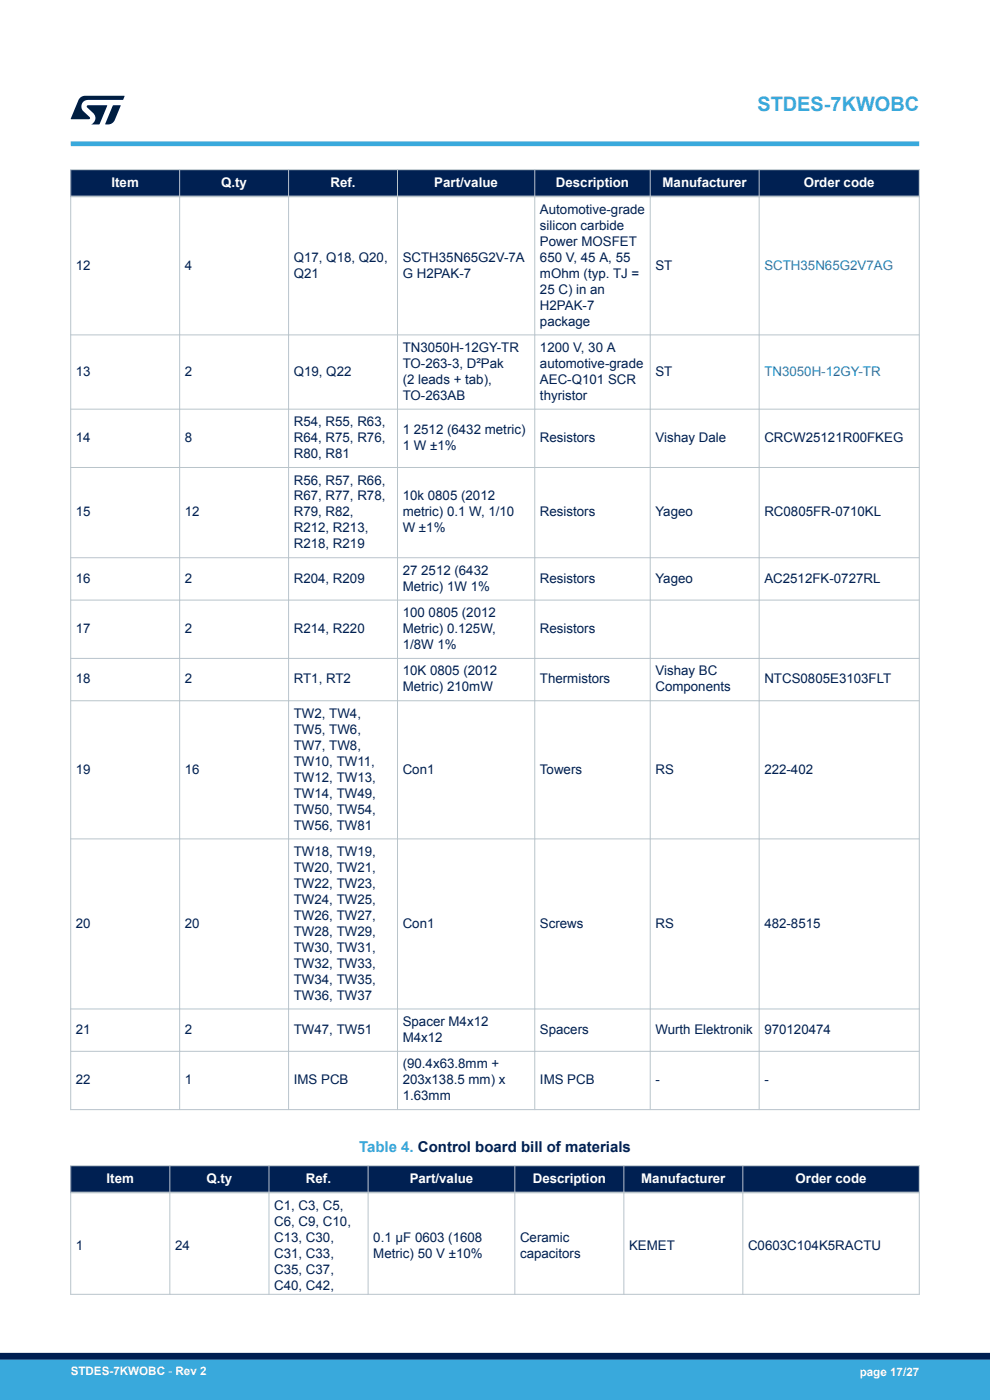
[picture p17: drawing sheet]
<svg xmlns="http://www.w3.org/2000/svg" width="210mm" height="297mm" viewBox="0 0 210 297" stroke-linecap="round" stroke-linejoin="round" font-family="sans-serif">
<defs><g id="words">
<text font-size="4.2" fill="#39a9dc" x="160.7" y="23.5">STDES-7KWOBC</text>
<text font-size="3.2" fill="#39a9dc" x="76.2" y="244.3">Table 4. Control board bill of materials</text>
<g font-size="2.8" fill="#fff">
<text x="23.7" y="39.6">Item</text>
<text x="46.9" y="39.6">Q.ty</text>
<text x="70.1" y="39.6">Ref.</text>
<text x="92.1" y="39.6">Part/value</text>
<text x="117.9" y="39.6">Description</text>
<text x="140.5" y="39.6">Manufacturer</text>
<text x="170.5" y="39.6">Order code</text>
<text x="22.6" y="250.9">Item</text>
<text x="43.8" y="250.9">Q.ty</text>
<text x="64.9" y="250.9">Ref.</text>
<text x="86.9" y="250.9">Part/value</text>
<text x="113" y="250.9">Description</text>
<text x="136" y="250.9">Manufacturer</text>
<text x="168.8" y="250.9">Order code</text>
</g>
<g font-size="2.8" fill="#002052">
<text x="114.5" y="45.4">Automotive-grade</text>
<text x="114.5" y="48.7">silicon carbide</text>
<text x="114.5" y="52.1">Power MOSFET</text>
<text x="16.1" y="57.2">12</text>
<text x="39.2" y="57.2">4</text>
<text x="62.3" y="55.5">Q17, Q18, Q20,</text>
<text x="62.3" y="58.9">Q21</text>
<text x="85.4" y="55.5">SCTH35N65G2V-7A</text>
<text x="85.4" y="58.9">G H2PAK-7</text>
<text x="114.5" y="55.5">650 V, 45 A, 55</text>
<text x="114.5" y="58.9">mOhm (typ. TJ =</text>
<text x="139" y="57.2">ST</text>
<text x="114.5" y="62.3">25 C) in an</text>
<text x="114.5" y="65.7">H2PAK-7</text>
<text x="114.5" y="69.1">package</text>
<text x="85.4" y="74.7">TN3050H-12GY-TR</text>
<text x="114.5" y="74.7">1200 V, 30 A</text>
<text x="16.1" y="79.7">13</text>
<text x="39.2" y="79.7">2</text>
<text x="62.3" y="79.7">Q19, Q22</text>
<text x="85.4" y="78">TO-263-3, D²Pak</text>
<text x="85.4" y="81.4">(2 leads + tab),</text>
<text x="114.5" y="78">automotive-grade</text>
<text x="114.5" y="81.4">AEC-Q101 SCR</text>
<text x="139" y="79.7">ST</text>
<text x="85.4" y="84.8">TO-263AB</text>
<text x="114.5" y="84.8">thyristor</text>
<text x="16.1" y="93.8">14</text>
<text x="39.2" y="93.8">8</text>
<text x="62.3" y="90.4">R54, R55, R63,</text>
<text x="62.3" y="93.8">R64, R75, R76,</text>
<text x="85.4" y="92.1">1 2512 (6432 metric)</text>
<text x="85.4" y="95.5">1 W ±1%</text>
<text x="114.5" y="93.8">Resistors</text>
<text x="139" y="93.8">Vishay Dale</text>
<text x="162.1" y="93.8">CRCW25121R00FKEG</text>
<text x="62.3" y="97.2">R80, R81</text>
<text x="62.3" y="102.8">R56, R57, R66,</text>
<text x="62.3" y="106.2">R67, R77, R78,</text>
<text x="85.4" y="106.2">10k 0805 (2012</text>
<text x="16.1" y="109.6">15</text>
<text x="39.2" y="109.6">12</text>
<text x="62.3" y="109.6">R79, R82,</text>
<text x="62.3" y="112.9">R212, R213,</text>
<text x="85.4" y="109.6">metric) 0.1 W, 1/10</text>
<text x="85.4" y="112.9">W ±1%</text>
<text x="114.5" y="109.6">Resistors</text>
<text x="139" y="109.6">Yageo</text>
<text x="162.1" y="109.6">RC0805FR-0710KL</text>
<text x="62.3" y="116.3">R218, R219</text>
<text x="16.1" y="123.6">16</text>
<text x="39.2" y="123.6">2</text>
<text x="62.3" y="123.6">R204, R209</text>
<text x="85.4" y="121.9">27 2512 (6432</text>
<text x="85.4" y="125.3">Metric) 1W 1%</text>
<text x="114.5" y="123.6">Resistors</text>
<text x="139" y="123.6">Yageo</text>
<text x="162.1" y="123.6">AC2512FK-0727RL</text>
<text x="85.4" y="130.9">100 0805 (2012</text>
<text x="16.1" y="134.3">17</text>
<text x="39.2" y="134.3">2</text>
<text x="62.3" y="134.3">R214, R220</text>
<text x="85.4" y="134.3">Metric) 0.125W,</text>
<text x="85.4" y="137.7">1/8W 1%</text>
<text x="114.5" y="134.3">Resistors</text>
<text x="85.4" y="143.3">10K 0805 (2012</text>
<text x="139" y="143.3">Vishay BC</text>
<text x="16.1" y="145">18</text>
<text x="39.2" y="145">2</text>
<text x="62.3" y="145">RT1, RT2</text>
<text x="85.4" y="146.7">Metric) 210mW</text>
<text x="114.5" y="145">Thermistors</text>
<text x="139" y="146.7">Components</text>
<text x="162.1" y="145">NTCS0805E3103FLT</text>
<text x="62.3" y="152.3">TW2, TW4,</text>
<text x="62.3" y="155.7">TW5, TW6,</text>
<text x="62.3" y="159">TW7, TW8,</text>
<text x="16.1" y="164.1">19</text>
<text x="39.2" y="164.1">16</text>
<text x="62.3" y="162.4">TW10, TW11,</text>
<text x="62.3" y="165.8">TW12, TW13,</text>
<text x="85.4" y="164.1">Con1</text>
<text x="114.5" y="164.1">Towers</text>
<text x="139" y="164.1">RS</text>
<text x="162.1" y="164.1">222-402</text>
<text x="62.3" y="169.2">TW14, TW49,</text>
<text x="62.3" y="172.6">TW50, TW54,</text>
<text x="62.3" y="176">TW56, TW81</text>
<text x="62.3" y="181.6">TW18, TW19,</text>
<text x="62.3" y="185">TW20, TW21,</text>
<text x="62.3" y="188.4">TW22, TW23,</text>
<text x="62.3" y="191.7">TW24, TW25,</text>
<text x="16.1" y="196.8">20</text>
<text x="39.2" y="196.8">20</text>
<text x="62.3" y="195.1">TW26, TW27,</text>
<text x="85.4" y="196.8">Con1</text>
<text x="114.5" y="196.8">Screws</text>
<text x="139" y="196.8">RS</text>
<text x="162.1" y="196.8">482-8515</text>
<text x="62.3" y="198.5">TW28, TW29,</text>
<text x="62.3" y="201.9">TW30, TW31,</text>
<text x="62.3" y="205.3">TW32, TW33,</text>
<text x="62.3" y="208.7">TW34, TW35,</text>
<text x="62.3" y="212.1">TW36, TW37</text>
<text x="16.1" y="219.3">21</text>
<text x="39.2" y="219.3">2</text>
<text x="62.3" y="219.3">TW47, TW51</text>
<text x="85.4" y="217.7">Spacer M4x12</text>
<text x="85.4" y="221">M4x12</text>
<text x="114.5" y="219.3">Spacers</text>
<text x="139" y="219.3">Wurth Elektronik</text>
<text x="162.1" y="219.3">970120474</text>
<text x="85.4" y="226.6">(90.4x63.8mm +</text>
<text x="16.1" y="230">22</text>
<text x="39.2" y="230">1</text>
<text x="62.3" y="230">IMS PCB</text>
<text x="85.4" y="230">203x138.5 mm) x</text>
<text x="85.4" y="233.4">1.63mm</text>
<text x="114.5" y="230">IMS PCB</text>
<text x="139" y="230">-</text>
<text x="162.1" y="230">-</text>
<text x="58.2" y="256.7">C1, C3, C5,</text>
<text x="58.2" y="260">C6, C9, C10,</text>
<text x="58.2" y="263.4">C13, C30,</text>
<text x="79.2" y="263.4">0.1 µF 0603 (1608</text>
<text x="110.3" y="263.4">Ceramic</text>
<text x="16.1" y="265.1">1</text>
<text x="37.1" y="265.1">24</text>
<text x="58.2" y="266.8">C31, C33,</text>
<text x="79.2" y="266.8">Metric) 50 V ±10%</text>
<text x="110.3" y="266.8">capacitors</text>
<text x="133.4" y="265.1">KEMET</text>
<text x="158.7" y="265.1">C0603C104K5RACTU</text>
<text x="58.2" y="270.2">C35, C37,</text>
<text x="58.2" y="273.6">C40, C42,</text>
</g>
<g font-size="2.8" fill="#1f81af">
<text x="162.1" y="57.2">SCTH35N65G2V7AG</text>
<text x="162.1" y="79.7">TN3050H-12GY-TR</text>
</g>
<g font-size="2.5" fill="#fff">
<text x="15" y="291.6">STDES-7KWOBC - Rev 2</text>
<text x="182.4" y="291.9">page 17/27</text>
</g>
</g></defs>
<g fill="#002052">
<path d="M15 36h180v5.7h-180z" fill-rule="evenodd"/>
<path d="M15 36h180v5.7h-180z" fill-rule="evenodd"/>
</g>
<g fill="none" stroke="#b9c4ca" stroke-width=".21">
<path d="M14.9 36h180.2M15 35.9v199.6M38.1 35.9v199.6M61.2 35.9v199.6M84.3 35.9v199.6M113.4 35.9v199.6M137.9 35.9v199.6M161 35.9v199.6M195 35.9v199.6M14.9 71h180.2M14.9 86.8h180.2M14.9 99.2h180.2"/>
<path d="M14.9 118.3h180.2M14.9 127.3h180.2M14.9 139.7h180.2M14.9 148.7h180.2M14.9 178h180.2M14.9 214h180.2M14.9 223h180.2M14.9 235.4h180.2"/>
</g>
<path d="M14.9 41.7h180.2" fill="none" stroke="#b9c4ca" stroke-width=".35"/>
<g fill="#002052">
<path d="M15 247.3h180v5.7h-180z" fill-rule="evenodd"/>
<path d="M15 247.3h180v5.7h-180z" fill-rule="evenodd"/>
</g>
<path d="M14.9 247.3h180.2M15 247.2v27.5M36 247.2v27.5M57.1 247.2v27.5M78.1 247.2v27.5M109.2 247.2v27.5M132.3 247.2v27.5M157.6 247.2v27.5M195 247.2v27.5M14.9 274.6h180.2" fill="none" stroke="#b9c4ca" stroke-width=".21"/>
<path d="M14.9 253h180.2" fill="none" stroke="#b9c4ca" stroke-width=".35"/>
<path d="M15 30.5h180" fill="none" stroke="#39a9dc" stroke-width="1"/>
<g fill="#001e41">
<path d="M17.1 20.7l.9-.4 8.4 .1-.3 .8h-7.4a1.4 1.4 0 0 0-1.3 .8 1.4 1.4 0 0 0 .2 1.5l1.4 1.3v.4l-4 .1 1.6-4.1z"/>
<path d="M24 22.4h1.6l-1.3 3.1a1.54 1.54 0 0 1-1.4 .9l-.6-.1z"/>
<path d="M18.5 22.4h4.2l-1.6 4h-1.7a1.48 1.48 0 0 0 .4-2.4l-1.3-1.2z"/>
</g>
<g fill="#39a9dc">
<path d="M0 288.4h210v8.6h-210z" fill-rule="evenodd"/>
<path d="M-.1 288.4h210.2v4.4h-210.2z" fill-rule="evenodd"/>
</g>
<path d="M0 287.7h210" fill="none" stroke="#002052" stroke-width="1.4"/>
<use href="#words"/>
</svg>
